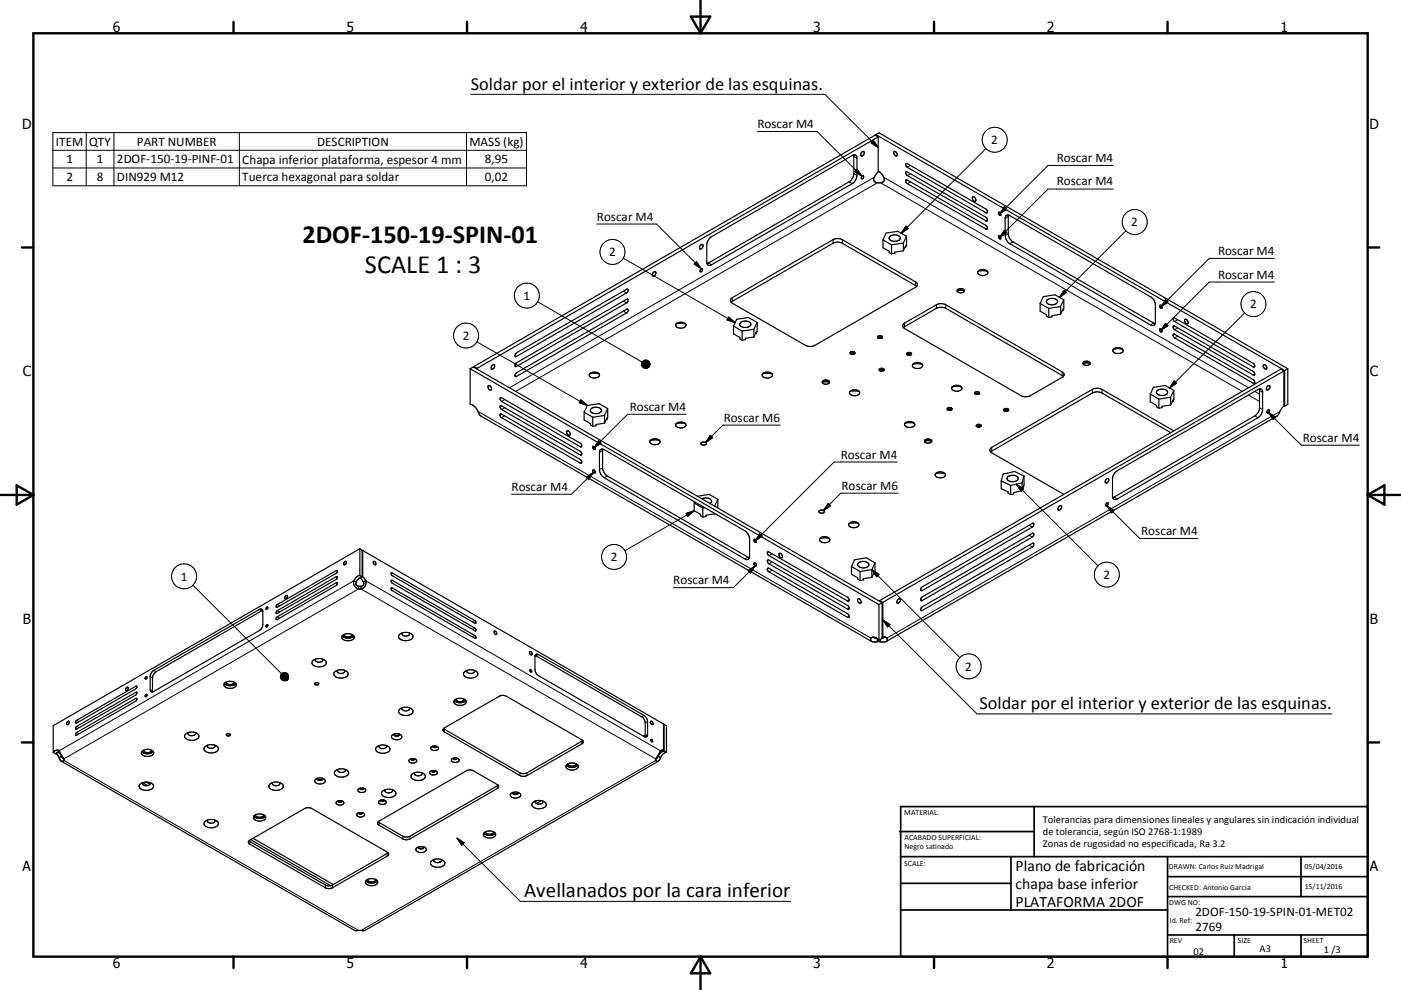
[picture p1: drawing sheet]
<svg xmlns="http://www.w3.org/2000/svg" width="420mm" height="297mm" viewBox="0 0 420 297" stroke-linecap="round" stroke-linejoin="round" font-family="sans-serif">
<defs><g id="words">
<g font-size="7.9">
<text x="90.7" y="72.8">2DOF-150-19-SPIN-01</text>
<text x="109.4" y="81.8">SCALE 1 : 3</text>
</g>
<text font-size="6.3" x="157.1" y="269">Avellanados por la cara inferior</text>
<g font-size="5.5">
<text x="141.1" y="27">Soldar por el interior y exterior de las esquinas.</text>
<text x="293.6" y="212.9">Soldar por el interior y exterior de las esquinas.</text>
</g>
<g font-size="4.7">
<text x="304.5" y="261.2">Plano de fabricación</text>
<text x="304.5" y="266.6">chapa base inferior</text>
<text x="304.5" y="272">PLATAFORMA 2DOF</text>
</g>
<g font-size="4.2">
<text x="33.9" y="9.6">6</text>
<text x="103.9" y="9.6">5</text>
<text x="173.9" y="9.6">4</text>
<text x="243.8" y="9.6">3</text>
<text x="313.9" y="9.6">2</text>
<text x="383.9" y="9.6">1</text>
<text x="6.7" y="38.7">D</text>
<text x="410.5" y="38.7">D</text>
<text x="6.9" y="112.9">C</text>
<text x="410.7" y="112.9">C</text>
<text x="6.9" y="187.1">B</text>
<text x="410.7" y="187.1">B</text>
<text x="6.8" y="261.4">A</text>
<text x="410.7" y="261.4">A</text>
<text x="33.9" y="290.4">6</text>
<text x="103.9" y="290.4">5</text>
<text x="173.9" y="290.4">4</text>
<text x="243.8" y="290.4">3</text>
<text x="313.9" y="290.4">2</text>
<text x="383.9" y="290.4">1</text>
</g>
<g font-size="3.9">
<text x="227.1" y="38.4">Roscar M4</text>
<text x="16.8" y="43.7">ITEM</text>
<text x="26.8" y="43.7">QTY</text>
<text x="41.1" y="43.7">PART NUMBER</text>
<text x="95.1" y="43.7">DESCRIPTION</text>
<text x="140.8" y="43.9">MASS (kg)</text>
<text x="297.2" y="43.2">2</text>
<text x="19.9" y="49">1</text>
<text x="29" y="49">1</text>
<text x="35.1" y="49">2DOF-150-19-PINF-01</text>
<text x="72.6" y="49.1">Chapa inferior plataforma, espesor 4 mm</text>
<text x="145.4" y="49">8,95</text>
<text x="316.8" y="48.6">Roscar M4</text>
<text x="19.9" y="54.4">2</text>
<text x="29" y="54.4">8</text>
<text x="35.1" y="54.4">DIN929 M12</text>
<text x="72.6" y="54.4">Tuerca hexagonal para soldar</text>
<text x="145.4" y="54.4">0,02</text>
<text x="316.8" y="55.6">Roscar M4</text>
<text x="178.9" y="66.2">Roscar M4</text>
<text x="339.2" y="67.9">2</text>
<text x="182.6" y="76.9">2</text>
<text x="365.2" y="76.5">Roscar M4</text>
<text x="365.2" y="83.6">Roscar M4</text>
<text x="157" y="89.9">1</text>
<text x="374.8" y="92.5">2</text>
<text x="138.8" y="101.9">2</text>
<text x="188.8" y="123.3">Roscar M4</text>
<text x="217" y="126.5">Roscar M6</text>
<text x="252.1" y="137.6">Roscar M4</text>
<text x="390.6" y="132.5">Roscar M4</text>
<text x="153.3" y="147.2">Roscar M4</text>
<text x="252.3" y="146.9">Roscar M6</text>
<text x="342.1" y="160.5">Roscar M4</text>
<text x="183.1" y="168.3">2</text>
<text x="330.9" y="173.7">2</text>
<text x="54.2" y="174.2">1</text>
<text x="201.8" y="175.3">Roscar M4</text>
<text x="289.4" y="201.2">2</text>
<text x="358.4" y="274.9">2DOF-150-19-SPIN-01-MET02</text>
<text x="358.4" y="279.4">2769</text>
</g>
<g font-size="3.1">
<text x="312.7" y="246.8">Tolerancias para dimensiones lineales y angulares sin indicación individual</text>
<text x="312.7" y="250.4">de tolerancia, según ISO 2768-1:1989</text>
<text x="312.7" y="254">Zonas de rugosidad no especificada, Ra 3.2</text>
<text x="357.8" y="286.5">02</text>
<text x="377.6" y="285.6">A3</text>
<text x="396.9" y="285.9">1 /3</text>
</g>
<g font-size="2.4">
<text x="271.1" y="244.4">MATERIAL:</text>
<text x="271.2" y="252">ACABADO SUPERFICIAL:</text>
<text x="271.2" y="254.7">Negro satinado</text>
<text x="271.1" y="259.7">SCALE:</text>
<text x="350.4" y="260.8">DRAWN: Carlos Ruiz Madrigal</text>
<text x="391.1" y="260.6">05/04/2016</text>
<text x="350.5" y="267">CHECKED: Antonio Garcia</text>
<text x="391.2" y="266.7">15/11/2016</text>
<text x="350.5" y="271.4">DWG NO:</text>
<text x="350.7" y="276.9">Id. Ref:</text>
<text x="350.7" y="282.8">REV</text>
<text x="371.1" y="282.9">SIZE</text>
<text x="390.8" y="283">SHEET</text>
</g>
</g></defs>
<g fill="none" stroke="#000" stroke-width=".36">
<path d="M255.9 46.5l.1 5.6a3.1 3.1 0 0 1-1.4 2.5l-42.6 24.5M258.4 45.6l.4-.2a.74 .74 0 0 1 .2 .9 .74 .74 0 0 1-.9 .4zM258.4 52.9l.3-.2a.45 .45 0 0 1 .1 .7 .45 .45 0 0 1-.6 .1zM262.6 40.4l122.6 70.8M262.6 40.4l.9-.5 122.6 70.7M262.6 40.4v.3M263.3 41.1l-120.2 69.4M263.3 41.1l-.9-.6-120.3 69.4M263.3 41.1v10.5l-1 1.3a1.24 1.24 0 0 0-.2 1.6 1.24 1.24 0 0 0 1.6 .4 1.19 1.19 0 0 0 1.3-.6 1.19 1.19 0 0 0-.2-1.4l-1.5-1.6M268 45.5a.81 .81 0 0 1 .9 .4 .81 .81 0 0 1-.1 .9 .98 .98 0 0 1-.8-1.3zM271.6 49.2l.4-.1 23.6 13.6a.61 .61 0 0 1 .4 .5 .61 .61 0 0 1-.3 .7l-23.7-13.7-.4-.6zM271.7 54h.3l23.6 13.6a.61 .61 0 0 1 .5 .5 .61 .61 0 0 1-.4 .7l-23.7-13.7a.83 .83 0 0 1-.3-1.1z"/>
<path d="M271.7 51.5l.3 .1 23.6 13.6a.61 .61 0 0 1 .4 .5 .61 .61 0 0 1-.3 .6l-23.7-13.6a.84 .84 0 0 1-.3-1.2zM291.6 59.1a.8 .8 0 0 1 .8 .4 .8 .8 0 0 1-.1 .9 .99 .99 0 0 1-.7-1.3zM209.9 73.7l.5-.4a.63 .63 0 0 1 .4 .6 .63 .63 0 0 1-.4 .7 .4 .4 0 0 1-.6 0 .4 .4 0 0 1-.1-.6zM212.8 71.4l42.7-24.7a.86 .86 0 0 1 1-.1 .86 .86 0 0 1 .4 .9v5.2a3.2 3.2 0 0 1-1.4 2.4l-42.2 24.4a.85 .85 0 0 1-1 .1 .85 .85 0 0 1-.4-1v-5.4l.3-1zM264.7 72v2.3l1.9 1.1v.4l.7 .4M264.7 72l2.6 1.5M266.8 70.9a2.14 2.14 0 0 1 3.1 .5 1.95 1.95 0 0 1-3.4 .1zM267.3 73.5v2.7M270.8 75.2l-2.5 .4v.5l-1 .1M270.8 72.9v2.3M270.8 72.9l-3.5 .6M271.4 73.9l.1 .2"/>
<path d="M271.5 74.1v-.4l-.7 1.5M271.8 70.9v2.7l-.3 .5M271.8 70.9l-1 2M271.8 70.9l-2.6-1.5-3.5 .5-1 2.1M299.4 63.7a.48 .48 0 0 1 .6 .3 .48 .48 0 0 1-.3 .6l-.3-.4zM299.4 70.8a.53 .53 0 0 1 .6 .3 .53 .53 0 0 1-.2 .6 .68 .68 0 0 1-.4-.9zM301.7 64.6l.4-.1 .7 .2 42.2 24.4a3 3 0 0 1 1.4 2.4v5.2a.86 .86 0 0 1-.4 .9 .86 .86 0 0 1-1-.1l-42.2-24.4a3.2 3.2 0 0 1-1.5-2.4v-5.2zM302.4 64.5l-.1 5.6a3.1 3.1 0 0 0 1.4 2.5l42.6 24.5M195.9 81.7l.5-.2a.73 .73 0 0 1 .1 .9 .73 .73 0 0 1-.9 .3v-.5zM202.7 97.2l1.1-.2 1.7 .2M202.8 97.1a1.93 1.93 0 0 1 2.9 .5 1.8 1.8 0 0 1-3.1 0zM210.1 80.8l.2-.2a.46 .46 0 0 1 .2 .6 .46 .46 0 0 1-.6 .2z"/>
<path d="M219.2 89.6l30.5-17.7a3.1 3.1 0 0 1 2.9 0l21.9 12.7a.85 .85 0 0 1 .6 .8 .85 .85 0 0 1-.6 .8l-30.2 17.4a3.2 3.2 0 0 1-2.8 0l-21.9-12.6-.6-.6zM219.9 97.8v2.4l1.9 1.1v.3l.7 .4M219.9 97.8l2.6 1.5M222 96.8a2.12 2.12 0 0 1 3.1 .4 1.94 1.94 0 0 1-3.3 .1zM222.5 99.3v2.7M226 98.8v2.3M226 98.8l-3.5 .5M226.6 99.8l.1 .2M227 96.7v2.8l-.3 .5M227 96.7l-1 2.1M227 96.7l-2.6-1.4-3.5 .5-1 2M270.9 98.3l9.8-5.8a3.2 3.2 0 0 1 2.9 0l35.2 20.4"/>
<path d="M271 97.1l9.7-5.7a2.99 2.99 0 0 1 2.9 0l34.8 20.2a.87 .87 0 0 1 .6 .8 .87 .87 0 0 1-.6 .8l-9.5 5.5a3.1 3.1 0 0 1-2.8 0l-34.9-20.1a.83 .83 0 0 1-.6-.7 .83 .83 0 0 1 .4-.8zM274.8 85.9l-22.2-12.9a2.95 2.95 0 0 0-2.9 0l-30.5 17.7M287 87.4a1.37 1.37 0 0 1 2.1 0M287 87.3l.7-.2 1.4 .2M287 87a1.22 1.22 0 0 1 2.1 .4 1.3 1.3 0 0 1-2.2-.3zM293.2 81.4l1.4-.2 1.5 .2M293.3 81.3a1.93 1.93 0 0 1 2.9 .5 1.77 1.77 0 0 1-3.1 0zM311.8 91v2.4l1.9 1v.4l.7 .4M311.8 91l2.6 1.5M313.9 90a2.13 2.13 0 0 1 3.2 .4 1.94 1.94 0 0 1-3.4 .1zM314.4 92.5v2.7M318 94.3l-2.6 .4v.4l-1 .1"/>
<path d="M318 92v2.3M318 92l-3.6 .5M318.6 93v.2M318.6 93.2v-.4l-.6 1.5M318.9 89.9v2.8l-.3 .5M318.9 89.9l-.9 2.1M318.9 89.9l-2.6-1.5-3.5 .6-1 2M347.8 98.7a.48 .48 0 0 1 .5 .3 .48 .48 0 0 1-.3 .6l-.3-.6zM347.8 91.6a.48 .48 0 0 1 .5 .3 .48 .48 0 0 1-.3 .6l-.3-.4zM351.7 97.9l.5-.1 23.5 13.6a.61 .61 0 0 1 .5 .6 .61 .61 0 0 1-.3 .6l-23.7-13.7-.5-.5zM351.8 95.4h.4l23.5 13.6a.55 .55 0 0 1 .5 .5 .55 .55 0 0 1-.5 .6l-23.5-13.6a.83 .83 0 0 1-.4-1.1zM355.3 95.8a.79 .79 0 0 1 .8 .4 .79 .79 0 0 1-.1 1 .98 .98 0 0 1-.7-1.4z"/>
<path d="M141 110.6l.9-.5 122.6 70.7M141 110.6l122.5 70.8M141 110.6v10.7a4.3 4.3 0 0 1 2.8 3.2l.4 .3M142.1 109.9l1 .6M142.1 109.9v.3M143.1 110.5v.2M146.4 115.7a.79 .79 0 0 1 .8 .4 .79 .79 0 0 1-.1 .9 .95 .95 0 0 1-.7-1.3zM147.5 109.7a.5 .5 0 0 1 .8-.2 .5 .5 0 0 1-.2 .8 .49 .49 0 0 1-.7 .5 .49 .49 0 0 1 0-.9zM150 119.3h.4l23.6 13.6a.54 .54 0 0 1 .5 .6 .54 .54 0 0 1-.5 .5l-23.6-13.6a.84 .84 0 0 1-.4-1.1zM154.6 112.1l33.2-19.3a.45 .45 0 0 1 .6 .3 .45 .45 0 0 1-.3 .6l-33.2 19.2a.45 .45 0 0 1-.6-.3 .45 .45 0 0 1 .3-.5zM154.7 105.9l33.1-19.1a.5 .5 0 0 1 .6 .4 .5 .5 0 0 1-.4 .6l-33.1 19.1a.39 .39 0 0 1-.6-.1 .39 .39 0 0 1 .2-.5zM154.7 108.9l33.1-19.1a.5 .5 0 0 1 .6 .4 .5 .5 0 0 1-.4 .6l-33.1 19.1a.5 .5 0 0 1-.6-.4 .5 .5 0 0 1 .4-.6z"/>
<path d="M176.7 112.2a1.07 1.07 0 0 0 .4 1 1.07 1.07 0 0 0 1.1 .2 1.24 1.24 0 0 0 1.5-1.1l-.1-.1M176.7 112.2a2.14 2.14 0 0 1 2.9 0M176.8 112.2a4.6 4.6 0 0 1 2.8 0M226 101.1l-2.5 .4v.4l-1 .1M226.7 100v-.4l-.7 1.5M228.6 112.2a2.12 2.12 0 0 1 2.9 0M228.6 112.2a4.6 4.6 0 0 1 2.9 0M228.6 112.2a1.06 1.06 0 0 0 .4 1 1.06 1.06 0 0 0 1 .2 1.06 1.06 0 0 0 1.2-.2 1.06 1.06 0 0 0 .3-1M246.5 114.8a1.41 1.41 0 0 1 2.2 0M246.6 114.4a1.31 1.31 0 0 1 2.1 .3 1.22 1.22 0 0 1-1.1 .6 1.22 1.22 0 0 1-1.1-.8zM246.6 114.7l1-.2 1 .2M254.8 117.5a4.6 4.6 0 0 1 2.8 0"/>
<path d="M254.8 117.5a1.88 1.88 0 0 1 3 .3 1.8 1.8 0 0 1-3.1 0zM254.9 106.1l.5 .2 .8-.1M254.9 106.1a.66 .66 0 0 1 .7-.7 .66 .66 0 0 1 .7 .7l-.1 .1M254.9 106.1l.5-.2 .9 .2M255 106.1h1.2M263.2 101.3l.7 .3 .5-.2M263.2 101.3a1.04 1.04 0 0 1 1.3 0M263.2 101.4h1.2M263.7 110.7a.77 .77 0 0 1 .8-.2 .77 .77 0 0 1 .5 .6 .79 .79 0 0 1-.8 .3 .79 .79 0 0 1-.6-.6zM263.8 111l.5-.1 .6 .3zM264.5 101.3a.71 .71 0 0 0-.7-.6 .71 .71 0 0 0-.7 .5l.1 .1M264.5 101.3l-.1 .1"/>
<path d="M271.9 106.4l.5-.2 .8 .2M271.9 105.9a.75 .75 0 0 1 .8-.2 .75 .75 0 0 1 .6 .6 .7 .7 0 0 1-.9 .4 .7 .7 0 0 1-.5-.8zM272 106.4h1.2M273.6 109.3a1.92 1.92 0 0 1 3 .4 1.78 1.78 0 0 1-3.1 0zM273.7 109.3l1-.2 1.8 .2M285.4 116.1a1.31 1.31 0 0 0 2.1 1.2 .83 .83 0 0 0 .8-1.2M285.4 116.1a2.11 2.11 0 0 1 2.9 0M285.4 116.1l1.1-.2 1.8 .2M292.3 118.1a1.04 1.04 0 0 1 1.3 0M292.4 118.2h1.1M293.6 118.1l-.4 .2-.9-.2M293.6 118.1a.71 .71 0 0 0-.6-.6 .71 .71 0 0 0-.8 .5l.1 .1"/>
<path d="M324.7 109.1a1.4 1.4 0 0 1 2.1 0M324.7 109l.7-.1 1.4 .1M324.8 108.6a1.2 1.2 0 0 1 2 .6 1.27 1.27 0 0 1-2.1-.3zM333.8 104.8l1-.2 1.8 .2M333.9 104.7a1.92 1.92 0 0 1 2.8 .5 1.8 1.8 0 0 1-3.1 0zM344.9 118.2v2.4l1.8 1v.5l.7 .4M344.9 118.2l2.5 1.5M346.9 117.2a2.08 2.08 0 0 1 3.2 .5 1.95 1.95 0 0 1-3.4 0zM347.4 119.7v2.8M351 119.2v2.3M351 119.2l-3.6 .5M351.8 100.3h.4l23.5 13.6a.61 .61 0 0 1 .5 .5 .61 .61 0 0 1-.3 .6l-23.7-13.6a.83 .83 0 0 1-.4-1.1z"/>
<path d="M351.9 117.2v2.7l-.2 .5M351.9 117.2l-.9 2M351.9 117.2l-2.6-1.6-3.5 .6-.9 2M377.6 116.7v5.6a3.1 3.1 0 0 1-1.4 2.5l-42.6 24.5M378.8 109.5a.73 .73 0 0 1 .9 .4 .73 .73 0 0 1-.3 .9l-.1-.1a.97 .97 0 0 1-.5-1.2zM380 115.9a.48 .48 0 0 1 .8 0 .48 .48 0 0 1-.2 .7l-.3 .3a.45 .45 0 0 1-.7-.1 .45 .45 0 0 1 .2-.6zM384.9 111.3v10.5l-.7 .7-1 2-.4 .3M384.9 111.3l-.9-.6-120.2 69.5M384.9 111.3l-120.2 69.4M385.2 111.2v10.7M386.1 110.6v10.7l-.9 .6M386.1 110.6l-.9 .6"/>
<path d="M144.2 124.8l117.2 67.7M149.9 124.3l.5-.1 23.6 13.6a.61 .61 0 0 1 .4 .6 .61 .61 0 0 1-.3 .6l-23.7-13.7-.5-.6zM150 121.7l.4 .1 23.6 13.6a.61 .61 0 0 1 .4 .5 .61 .61 0 0 1-.3 .6l-23.7-13.6a.83 .83 0 0 1-.4-1.2zM170 129.3a.73 .73 0 0 1 .8 .4 .73 .73 0 0 1-.2 .9 1.03 1.03 0 0 1-.6-1.3zM175.1 123.7v2.3l1.9 1.1v.4l.7 .4M175.1 123.7l2.6 1.5M177.2 122.7a2.15 2.15 0 0 1 3.2 .4 1.94 1.94 0 0 1-3.4 .1zM177.7 134a.5 .5 0 0 1 .6 .2 .5 .5 0 0 1-.1 .7l-.4-.3zM177.7 125.2v2.7M180 134.9l.7-.2 .4 .2 42.2 24.4a3.2 3.2 0 0 1 1.4 2.1v5.8a.83 .83 0 0 1-.5 .7 .83 .83 0 0 1-.9-.2l-42.2-24.4a3 3 0 0 1-1.4-2.4v-5.2zM180.7 134.8v5.6a3.1 3.1 0 0 0 1.4 2.4l42.6 24.5M181.2 127l-2.5 .4v.3l-1 .2"/>
<path d="M181.2 124.6v2.4M181.2 124.6l-3.5 .6M181.9 125.7v.2M181.9 125.9v-.4l-.7 1.5M182.2 122.6v2.7l-.3 .6M182.2 122.6l-1 2M182.2 122.6l-2.6-1.5-3.5 .5-1 2.1M194.9 132.2a1.88 1.88 0 0 1 3 .3 1.79 1.79 0 0 1-3.1 0zM194.9 132.2l1.1-.2 1.8 .2M202.7 127.1l1.1-.2 1.7 .2M202.8 127a1.95 1.95 0 0 1 2.9 .5 1.77 1.77 0 0 1-3.1 0zM210.3 132.8a.78 .78 0 0 1 .8-.3 .78 .78 0 0 1 .6 .8 .91 .91 0 0 1-1.5-.4z"/>
<path d="M271.3 127a2.09 2.09 0 0 1 2.8 0M271.3 127a4.5 4.5 0 0 1 2.8 0M271.3 127a1.05 1.05 0 0 0 .3 1.1 1.05 1.05 0 0 0 1.1 .1 1.05 1.05 0 0 0 1.1-.1 1.05 1.05 0 0 0 .3-1.1M277.2 132.5a1.38 1.38 0 0 1 2.1 0M277.2 132.4l.7-.2 1.4 .2M277.3 132a1.2 1.2 0 0 1 2 .5 1.3 1.3 0 0 1-2.1-.3zM284.1 122.5a.73 .73 0 0 1 .8-.3 .73 .73 0 0 1 .5 .7 .69 .69 0 0 1-.8 .3 .69 .69 0 0 1-.5-.7zM284.2 122.8l.5-.1 .6 .2zM292.8 127.9l.4-.2 .9 .2M292.8 127.5a.76 .76 0 0 1 .8-.2 .76 .76 0 0 1 .5 .6 .8 .8 0 0 1-1.4-.3zM292.8 128h1.2M301 123.2a1.08 1.08 0 0 1 1.3 0"/>
<path d="M301.1 123.2h1.2M302.4 123.1a1.07 1.07 0 0 1-1.4 .1M302.4 123.1a.68 .68 0 0 0-.7-.6 .68 .68 0 0 0-.7 .7M351 121.5l-2.6 .4v.4l-1 .2M351 129.8l-20.6-11.9a2.96 2.96 0 0 0-2.9 0l-30.5 17.7M351.6 120.2l.1 .2M351.7 120.4v-.4l-.7 1.5M351.9 129.3l-21.5-12.5a3.2 3.2 0 0 0-2.9 0l-30.1 17.4a.87 .87 0 0 0-.6 .8 .87 .87 0 0 0 .6 .9l21.5 12.4M380 123.1l.3-.2a.45 .45 0 0 1 .2 .7 .45 .45 0 0 1-.7 .1zM382.8 124.8l-117.1 67.7M384.9 121.6l.3 .3M177.8 141a.48 .48 0 0 1 .6 .3 .48 .48 0 0 1-.3 .6l-.3-.4z"/>
<path d="M208.1 150.9v2.3l1.9 1.1v.4l.7 .4M208.1 150.9l2.6 1.5M208.3 150.6l-.2 .3M209.1 148.9l3.5-.6 2.6 1.5M210.5 149.7a2.01 2.01 0 0 1 2.9 .7l-.6 .6M210.7 152.4v2.7M211.3 152.3l-.6 .1M214.2 154.2l-2.5 .4v.4l-1 .1M214.2 154v.2M214.3 154.1l-.1 .1M215.2 149.8v2.6M215.2 149.8l-1 2"/>
<path d="M245.6 153.2a.78 .78 0 0 1 .9-.3 .78 .78 0 0 1 .5 .8 .88 .88 0 0 1-1.5-.3zM254.6 157.1a4.6 4.6 0 0 1 2.8 0M254.6 157.1a.92 .92 0 0 0 .1 .9 .92 .92 0 0 0 1 .3 1.2 1.2 0 0 0 1.7-1.2M254.6 157.1a2.11 2.11 0 0 1 2.8 0M280.5 142.1a1.08 1.08 0 0 0 1.4 1.3 1.05 1.05 0 0 0 1.1-.2 1.05 1.05 0 0 0 .3-1.1M280.5 142.1a2.13 2.13 0 0 1 2.8 0M280.5 142.1l1-.2 1.8 .2M300.2 144.3v2.3l2 1v.4l.8 .4M300.2 144.3l2.8 1.3M302.2 143a2.02 2.02 0 0 1 3.1 .6 1.95 1.95 0 0 1-3.4-.1zM303 145.6v2.8M306.4 147.2l-2.5 .6v.4l-.9 .2"/>
<path d="M306.4 144.9v2.3M306.4 144.9l-3.4 .7M306.8 146l.1 .1M306.9 146.1v-.4l-.5 1.5M307 142.8l-.1 3.3M307 142.8l-.6 2.1M307 142.8l-2.8-1.3-3.4 .7-.6 2.1M317.6 151.9a.47 .47 0 0 1 .7 0 .47 .47 0 0 1-.2 .7 .49 .49 0 0 1-.7 .5 .49 .49 0 0 1-.1-.8zM331.7 143.7l.4-.2a.73 .73 0 0 1 .2 1 .73 .73 0 0 1-.9 .3zM331.7 151l.3-.2a.45 .45 0 0 1 .2 .7 .45 .45 0 0 1-.7 .1zM334.5 141.6l42.6-24.7a.85 .85 0 0 1 1.4 .5v5.8a3.2 3.2 0 0 1-1.4 2.1l-42.1 24.4a.88 .88 0 0 1-1.1 .1 .88 .88 0 0 1-.4-1l.1-5.4 .3-.9zM85.5 178.9a.39 .39 0 0 1 .7-.2 .39 .39 0 0 1-.2 .7l-.3 .2-.3-.1z"/>
<path d="M103.3 168.5a.34 .34 0 0 1 .5 0 .34 .34 0 0 1 0 .5l-.3 .4h-.4v-.4zM106.1 174.2l.7 .5M106.1 174.2a1.9 1.9 0 0 0 1.4 2.5M106.8 174.7a.78 .78 0 0 0 0 .8 .78 .78 0 0 0 .7 .4M107.5 176.7h.7M107.5 175.9h.7M107.5 175.9v.8M107.9 164.6l-92 53.1v8M107.9 164.6l.7 .5v8M107.9 172.7a2.36 2.36 0 0 0-1.8 1.5M107.9 172.7l.7 .4M107.9 164.6v8.1"/>
<path d="M108.1 173.4l.9 1.3M108.1 173.2v.2M108.2 175.9v.8M108.6 173.1a2.45 2.45 0 0 0-1.8 1.6M108.7 165.2l90.2 52v7.9M108.7 165.2v7.8M108.7 173l1 1.2M108.7 165.2l-.1 .1M108.7 173l-.6 .4M109 174.7a.79 .79 0 0 1 0 .8 .79 .79 0 0 1-.8 .4M109.7 174.2l-.7 .5M109.7 174.2a1.93 1.93 0 0 1-1.5 2.5"/>
<path d="M112 168.5l.1-.1a.65 .65 0 0 1 .4 1 .71 .71 0 0 1-.5-.9zM117.3 176.4h.3l24.8 14.3a.41 .41 0 0 1 .3 .4 .41 .41 0 0 1-.3 .4l-24.8-14.3zM117.3 171.9h.3l24.8 14.3a.41 .41 0 0 1 .3 .4 .41 .41 0 0 1-.3 .4l-24.8-14.3zM117.3 174.1h.3l24.8 14.3a.41 .41 0 0 1 .3 .4 .41 .41 0 0 1-.3 .4l-24.8-14.3zM226.1 168.9a.52 .52 0 0 1 .6 .3 .52 .52 0 0 1-.2 .6l-.4-.4zM226.1 161.8a.48 .48 0 0 1 .6 .3 .48 .48 0 0 1-.3 .6l-.4-.5zM230.1 170.6l.4-.1 23.6 13.6a.61 .61 0 0 1 .5 .5 .61 .61 0 0 1-.4 .7l-23.7-13.7-.4-.6zM230.1 165.7l.4-.1 23.6 13.6a.61 .61 0 0 1 .5 .5 .61 .61 0 0 1-.4 .6l-23.7-13.6-.4-.6zM230.2 168l.3 .1 23.6 13.5a.63 .63 0 0 1 .5 .6 .63 .63 0 0 1-.4 .6l-23.7-13.7a.83 .83 0 0 1-.3-1.1zM233.6 166.1a.79 .79 0 0 1 .9 .4 .79 .79 0 0 1-.2 .9 .95 .95 0 0 1-.7-1.3zM245.8 161.6a1.08 1.08 0 0 0 1.5 1.2 1.07 1.07 0 0 0 1.4-1.2M245.8 161.6a2.13 2.13 0 0 1 2.9 0"/>
<path d="M245.8 161.6a4.5 4.5 0 0 1 2.9 0M255.3 170v2.3l1.9 1.1v.4l.7 .4M255.3 170l2.6 1.5M257.2 179.7a.79 .79 0 0 1 .8 .4 .79 .79 0 0 1-.1 .9 .92 .92 0 0 1-.7-1.3zM257.3 168.9a2.1 2.1 0 0 1 3.2 .5 1.96 1.96 0 0 1-3.4 0zM257.9 171.5v2.7M261.4 173.2l-2.6 .4v.4l-.9 .2M261.4 170.9v2.3M261.4 170.9l-3.5 .6M262 171.9l.1 .2M262.1 172.1v-.4l-.7 1.5M262.3 168.9v2.7l-.2 .5"/>
<path d="M262.3 168.9l-.9 2M262.3 168.9l-2.5-1.5-3.6 .5-.9 2.1M269.2 179.8l.5-.2a.74 .74 0 0 1 .1 .9 .74 .74 0 0 1-.9 .3v-.5zM276.4 176.2l33.1-19.2a.5 .5 0 0 1 .6 .5 .5 .5 0 0 1-.5 .5l-33.1 19.2a.5 .5 0 0 1-.6-.5 .5 .5 0 0 1 .5-.5zM276.4 179.2l33.1-19.2a.5 .5 0 0 1 .5 .5 .5 .5 0 0 1-.4 .5l-33.2 19.2a.54 .54 0 0 1-.4-.5 .54 .54 0 0 1 .4-.5zM78.7 183.1l-31.9 18.4a2.46 2.46 0 0 0-1.1 1.9l.1 4.2M80 182.1h.1a.32 .32 0 0 1 .1 .5 .32 .32 0 0 1-.5 0zM80 187.5l.1-.1a.33 .33 0 0 1 .1 .5 .33 .33 0 0 1-.5 0zM83 183.3l17.8-10.3a.41 .41 0 0 1 .4 .4 .41 .41 0 0 1-.4 .4l-17.8 10.3-.2-.2zM83.1 181.4l17.8-10.3a.47 .47 0 0 1 .3 .5 .47 .47 0 0 1-.4 .4l-17.8 10.2a.47 .47 0 0 1-.2-.4 .47 .47 0 0 1 .3-.4zM83.1 185l17.8-10.2a.47 .47 0 0 1 .3 .5 .47 .47 0 0 1-.4 .3l-17.8 10.3a.47 .47 0 0 1-.2-.5 .47 .47 0 0 1 .3-.4zM93.7 198.3a2.87 2.87 0 0 1 4.1 .3 1.65 1.65 0 0 1-2.2 1.5 1.57 1.57 0 0 1-2-1.6z"/>
<path d="M94.6 197.7a1.06 1.06 0 0 0 .6 1 1.06 1.06 0 0 0 1.2-.2l.4-.3-.1-.5M102.6 190.8a2.54 2.54 0 0 0 3.5 0M102.7 190.6a2.41 2.41 0 0 1 3.5 .4 1.97 1.97 0 0 1-3 1 .83 .83 0 0 1-.5-1.4zM103.1 190.4a1.46 1.46 0 0 0 2.5 0M119.7 190.4a2.7 2.7 0 0 1 4.1 .5 2.53 2.53 0 0 1-3.8 .9l-.5-.8zM120.6 189.9a.69 .69 0 0 0 .8 .9 .96 .96 0 0 0 1.4-.8l-.1-.1M148.2 189.4a.54 .54 0 0 1 .6 .3 .54 .54 0 0 1-.1 .7l-.5-.5zM158.8 195.5a.54 .54 0 0 1 .6 .3 .54 .54 0 0 1-.1 .7 .73 .73 0 0 1-.5-1zM160.4 196.7l32 18.3a2.36 2.36 0 0 1 1 1.9v4.2M160.6 196.4h.8l31.7 18.2a2.37 2.37 0 0 1 1.1 1.9v3.9a.65 .65 0 0 1-.4 .6 .65 .65 0 0 1-.7 0l-31.9-18.4-.8-1.5v-4.3zM261.1 191.4a1.67 1.67 0 0 1 2.4 .7M261.1 191.4l-.1 .6 .4 .5"/>
<path d="M261.4 192.5h1.6M261.6 191.2l-.5 .2M261.9 191.1l.9 .3M263 192.5h1M263 191.6v.9M263.5 181.4v10.7M263.8 180.2l.9 .5M263.8 180.2v.2M264 191.8v.7M264.5 180.8v10.7l-1 .6M264.5 180.8l-1 .6M264.5 191.1l.2 .1"/>
<path d="M264.7 180.7v10.5M265.1 191.1l-.6 .3M265.2 191.1l.2 .1M265.2 191.1l-.5 .1M265.4 191.2l.5 .2M265.7 192.5h-1.7M265.9 191.4a.68 .68 0 0 1-.2 1.1M276.4 182.2l33.2-19.3a.61 .61 0 0 1 .4 .7 .61 .61 0 0 1-.5 .5l-33 19.1a.5 .5 0 0 1-.6-.5 .5 .5 0 0 1 .5-.5zM20.1 216.6l.3-.2a.47 .47 0 0 1 .4 .5 .47 .47 0 0 1-.4 .5l-.4-.1zM22.9 219.8l17.9-10.3a.47 .47 0 0 1 .3 .5 .47 .47 0 0 1-.4 .4l-17.9 10.2-.1-.3zM22.9 216.2l17.9-10.4a.47 .47 0 0 1 .2 .5 .47 .47 0 0 1-.3 .4l-17.8 10.2-.2-.2zM22.9 218l17.9-10.3a.47 .47 0 0 1 .2 .4 .47 .47 0 0 1-.3 .4l-17.8 10.3a.42 .42 0 0 1-.3-.4 .42 .42 0 0 1 .3-.4z"/>
<path d="M37.8 206.4a.38 .38 0 0 1 .6-.1 .38 .38 0 0 1-.1 .6l-.6 .2zM43.7 208.4l.1-.1a.33 .33 0 0 1 .2 .5 .33 .33 0 0 1-.5 .1zM43.7 203.1l.1-.1a.33 .33 0 0 1 .2 .5 .33 .33 0 0 1-.5 .1zM45.7 201.5l32-18.6a.65 .65 0 0 1 .8-.1 .65 .65 0 0 1 .3 .7v3.8a2.28 2.28 0 0 1-1.1 1.9l-31.6 18.2a.65 .65 0 0 1-.8 .1 .65 .65 0 0 1-.3-.7v-4.1zM56.4 219.8a1.11 1.11 0 0 0 .8 1 1.11 1.11 0 0 0 1.2-.3l.2-.3v-.4M67.3 205.1a2.62 2.62 0 0 0 3.4 0M67.4 204.9a2.41 2.41 0 0 1 3.4 .4 1.97 1.97 0 0 1-3 1 .82 .82 0 0 1-.4-1.4zM67.7 204.7a1.46 1.46 0 0 0 2.5 0M94.4 205a.54 .54 0 0 1 .7-.3 .54 .54 0 0 1 .3 .7 .6 .6 0 0 1-.6 .1 .6 .6 0 0 1-.4-.5zM100.3 201.7a2.7 2.7 0 0 1 4.1 .4 2.53 2.53 0 0 1-3.8 .9l-.5-.8zM101.2 201.1a.7 .7 0 0 0 .8 .9 .9 .9 0 0 0 .9 0 .9 .9 0 0 0 .4-.9M119.7 212.9a2.7 2.7 0 0 1 4.1 .5 2.33 2.33 0 0 1-3.2 1.1 1.04 1.04 0 0 1-.9-1.6z"/>
<path d="M120.6 212.3a.69 .69 0 0 0 .8 1 .96 .96 0 0 0 1.4-.8l-.1-.2M133 218.6l22.9 13.2 .7 .3 1.4-.3 16.7-9.6M133.1 218.5l16.6-9.6a2.31 2.31 0 0 1 2.1 0l22.6 13.1a.65 .65 0 0 1 .5 .6 .65 .65 0 0 1-.5 .6l-16.4 9.5a2.38 2.38 0 0 1-2.1 0l-22.7-13.1-.4-.4zM136.2 210.2a2.62 2.62 0 0 0 3.4 0M136.3 210a2.18 2.18 0 0 1 3.5 .6 2.16 2.16 0 0 1-3.7 0zM136.7 209.8a1.47 1.47 0 0 0 2.5 0M139.4 201.5a2.69 2.69 0 0 1 3.9 .6 2.3 2.3 0 0 1-3.3 1.2 1 1 0 0 1-1-.7 1 1 0 0 1 .4-1.1zM140 201.1a.69 .69 0 0 0 .2 .7 .69 .69 0 0 0 .7 .2 .9 .9 0 0 0 .9 0 .9 .9 0 0 0 .4-.9M158.9 201a.36 .36 0 0 1 .4 .2 .36 .36 0 0 1-.1 .4zM195.1 216.4a.56 .56 0 0 1 .6 .3 .56 .56 0 0 1-.2 .7l-.5-.6zM199.1 217.3v8M199.1 217.3l.7 .4v8"/>
<path d="M199.1 217.3l-.2 .1M15.9 225.7a1.1 1.1 0 0 1 1.2-.7 1.1 1.1 0 0 1 1 1l.9 1.5M16.8 226.1l.9 1.2M16.8 226v.1M17.5 225.5v.2M17.5 225.7l.9 1.2M17.5 225.7l-.7 .4M17.7 227.3l.7 1.1M17.8 225.4l-1.2 .7-.7-.4M18.4 228.4l87.9 50.7M18.4 226.9l-.7 .4M18.4 226.9l.6 .6"/>
<path d="M19 227.5h.1M19 227.5l.1 .2M19.1 228.1l-.3 .3h-.4M19.1 227.7v.4M42.1 235.2a2.69 2.69 0 0 1 3.9 .6 2.28 2.28 0 0 1-3.2 1.1 1 1 0 0 1-1-.6 1 1 0 0 1 .3-1.1zM42.5 225.5a2.51 2.51 0 0 0 3.4 0M42.8 234.8l1.5 .9M42.8 234.8a.7 .7 0 0 0 .8 .9 .96 .96 0 0 0 1.4-.8l-.1-.1M42.8 225.2a2.18 2.18 0 0 1 3.3 .7 2.2 2.2 0 0 1-3.7 0zM43 225.1a1.52 1.52 0 0 0 2.5 0M43.8 234.6l1.2 .7M55.6 220.3a2.67 2.67 0 0 1 4 .5 2.3 2.3 0 0 1-3.2 1.2 1.06 1.06 0 0 1-.8-1.7z"/>
<path d="M61.4 224.1a2.69 2.69 0 0 1 4.1 .5 2.53 2.53 0 0 1-3.8 .9l-.5-.6zM62.3 223.6a.69 .69 0 0 0 .1 .7 .69 .69 0 0 0 .7 .2 .9 .9 0 0 0 .9-.1 .9 .9 0 0 0 .4-.8M67.9 220.3a.6 .6 0 0 1 .7-.2 .6 .6 0 0 1 .4 .5 .61 .61 0 0 1-.7 .3 .61 .61 0 0 1-.4-.6zM81 235.2a2.88 2.88 0 0 1 3.9 .4 1.85 1.85 0 0 1-2.6 1.5 1.28 1.28 0 0 1-1.3-.4 1.28 1.28 0 0 1-.2-1.4zM81.7 234.8a.72 .72 0 0 0 .8 .9 .97 .97 0 0 0 1.4-.8l-.1-.1M94.6 233.8a1.98 1.98 0 0 1 2.9 .5 1.82 1.82 0 0 1-3.1 0zM95.1 233.6a1.06 1.06 0 0 0 1.7 0M95.2 233.5a.77 .77 0 0 0 .7 .7 .77 .77 0 0 0 .8-.7M100.4 231.4a2.69 2.69 0 0 1 4.2 .4 2.51 2.51 0 0 1-4.1 .7l-.3-.6zM101.3 230.8a1.11 1.11 0 0 0 .8 1 1.11 1.11 0 0 0 1.2-.3l.3-.4-.1-.3M107.5 236.7a1.37 1.37 0 0 1 2.1 .5 1.35 1.35 0 0 1-2.3-.2zM107.9 236.5a.54 .54 0 0 0 .6 .4 .54 .54 0 0 0 .5-.4"/>
<path d="M108 236.5h.9M112.8 224.2a2.67 2.67 0 0 1 4.1 .5 2.29 2.29 0 0 1-3.3 1.1 1.04 1.04 0 0 1-.8-1.6zM113.7 223.7a.69 .69 0 0 0 .1 .7 .69 .69 0 0 0 .7 .2 .9 .9 0 0 0 1-.1 .9 .9 0 0 0 .3-.8M114.8 237.3a2.69 2.69 0 0 1 3.9 .7 2.51 2.51 0 0 1-4 .7l-.3-.8zM115.5 236.9a.87 .87 0 0 0 .3 .9 .87 .87 0 0 0 1 .1 .69 .69 0 0 0 .7-.3 .69 .69 0 0 0 .1-.7M117.5 220.7a1.93 1.93 0 0 1 3 .3 1.79 1.79 0 0 1-3.1 0zM118.1 220.3a1.03 1.03 0 0 0 1.6 0M118.2 220.2a.77 .77 0 0 0 .7 .7 .77 .77 0 0 0 .8-.7M122.8 227.9a1.36 1.36 0 0 1 2.1 .4 1.33 1.33 0 0 1-2.3-.1zM123.2 227.6v.1a.61 .61 0 0 0 .6 .4 .61 .61 0 0 0 .5-.4v-.1M123.3 227.6h.9M123.4 232.4a2.68 2.68 0 0 1 4.1 .5 2.55 2.55 0 0 1-4.2 .3z"/>
<path d="M124.3 231.8a.88 .88 0 0 0 .4 .9 .88 .88 0 0 0 .9 0 .68 .68 0 0 0 .7-.2 .68 .68 0 0 0 .1-.7M128.9 231.5a1.39 1.39 0 0 1 2.2 .4 1.36 1.36 0 0 1-2.3-.1zM129.3 224.1a1.35 1.35 0 0 1 2.2 .4 1.31 1.31 0 0 1-2.4-.1zM129.4 231.2a.55 .55 0 0 0 .6 .5 .55 .55 0 0 0 .5-.5M129.5 231.2h.9M129.8 223.9a.53 .53 0 0 0 .5 .4 .53 .53 0 0 0 .5-.4M129.9 223.9h.8M135.4 227.8a1.42 1.42 0 0 1 2.3 .3 1.33 1.33 0 0 1-2.4-.1zM136 227.4l-.1 .1a.62 .62 0 0 0 .6 .4 .62 .62 0 0 0 .5-.4v-.1M136 227.4h.9M149.3 235.6l-26.4 15.3a2.31 2.31 0 0 1-2.1 0l-7.4-4.4M153.2 238a1.9 1.9 0 0 1 2.9 .5 1.81 1.81 0 0 1-3.1 0z"/>
<path d="M153.7 237.8a1.02 1.02 0 0 0 1.7 0M153.7 237.9a.88 .88 0 0 0 .8 .5 .88 .88 0 0 0 .9-.5M153.8 237.7l-.1 .2M155.3 237.7l.1 .2M169.8 229.5a2.51 2.51 0 0 0 3.4 0M169.9 229.4a2.41 2.41 0 0 1 3.5 .4 2.14 2.14 0 0 1-3.5 .7l-.2-.5zM170.2 229.2a1.49 1.49 0 0 0 2.6 0M193.4 220.6l-.5 .3M195.1 221.9a.32 .32 0 0 1 .5 .1 .32 .32 0 0 1-.3 .5zM196.6 228v.1M196.6 227.7v.1M196.6 227.7v.4"/>
<path d="M196.6 228.1l.3 .3h.5M196.7 227.5h.1M196.8 227.5l-.2 .2M196.8 227.5h.1M197.3 226.9l.7 .4M197.3 226.9l-.5 .6M197.4 228.4l-87.9 50.7M198 227.3l-.6 1.1M198.9 225.1l-.7 .4-.3-.1M198.9 225.1a1.26 1.26 0 0 0-1.4 1.2l-.7 1.2M199.1 225.3l.7 .4M199.1 225.3a2.35 2.35 0 0 0-1.8 1.6"/>
<path d="M199.8 225.7a2.23 2.23 0 0 0-1.8 1.6M61.4 246.6a2.7 2.7 0 0 1 4.1 .5 2.51 2.51 0 0 1-3.6 1 .94 .94 0 0 1-.5-1.5zM62.3 246a.69 .69 0 0 0 .1 .7 .69 .69 0 0 0 .7 .2 .9 .9 0 0 0 .9 0 .9 .9 0 0 0 .4-.9M74.6 252.3l23.1 13.3 .6 .2 1.1-.2 17-9.8M74.7 252.2l16.6-9.6a2.32 2.32 0 0 1 2.2 0l22.6 13a.63 .63 0 0 1 .4 .6 .63 .63 0 0 1-.4 .7l-16.4 9.5a2.32 2.32 0 0 1-2.2 0l-22.6-13.1-.4-.6zM75.2 251.9l23.9 13.8M75.9 251.5l24 13.9M76.1 244.9a2.54 2.54 0 0 0 3.4 0M76.2 244.7a2.41 2.41 0 0 1 3.5 .4 1.98 1.98 0 0 1-3 1 .82 .82 0 0 1-.5-1.4zM76.6 244.5a1.47 1.47 0 0 0 2.5 0M100.9 240.5a1.35 1.35 0 0 1 2.2 .4 1.34 1.34 0 0 1-2.4-.1zM101.4 240.3a.55 .55 0 0 0 .5 .4 .55 .55 0 0 0 .5-.4"/>
<path d="M101.5 240.2h.9M107.1 244.1a1.37 1.37 0 0 1 2.2 .4 1.33 1.33 0 0 1-2.4-.1zM107.6 243.8v.1a.61 .61 0 0 0 .5 .4 .61 .61 0 0 0 .6-.4l-.1-.1M107.7 243.8l.4 .2 .5-.2M113.4 246.5l26.9-15.5 1.4 .1 7.4 4.3a.64 .64 0 0 1 .4 .6 .64 .64 0 0 1-.4 .6l-26.2 15.1a2.31 2.31 0 0 1-2.1 0l-7.2-4.1-.4-.5zM113.6 240.3a1.39 1.39 0 0 1 2.2 .4 1.33 1.33 0 0 1-2.3-.1zM114.1 240.1v.1a.6 .6 0 0 0 .6 .3 .6 .6 0 0 0 .5-.4M114.2 240h.9M125 254.4a1.85 1.85 0 0 1 2.8 .5 1.85 1.85 0 0 1-3.1 .1zM125.5 254.1a1.03 1.03 0 0 0 1.6 0M125.5 254.1l-.1 .1M127 254.1a.82 .82 0 0 1-.7 .6 .82 .82 0 0 1-.9-.5"/>
<path d="M129.3 258.4a2.67 2.67 0 0 1 4.1 .5 2.28 2.28 0 0 1-3.3 1.1 1.04 1.04 0 0 1-.8-1.6zM130.1 257.8a1.07 1.07 0 0 0 .7 1 1.07 1.07 0 0 0 1.1-.1l.4-.4v-.5M132.2 258.5l-.7 .3M145 250a2.62 2.62 0 0 0 3.5 0M145.2 249.8a2.41 2.41 0 0 1 3.4 .4 2.01 2.01 0 0 1-3.2 .9l-.5-.5zM145.5 249.6a1.47 1.47 0 0 0 2.5 0M159.7 240.9a2.88 2.88 0 0 1 4 .2 1.85 1.85 0 0 1-2.5 1.5 1.29 1.29 0 0 1-1.3-.4 1.29 1.29 0 0 1-.2-1.3zM160.6 240.3a.69 .69 0 0 0 .8 .9 .96 .96 0 0 0 1.4-.8l-.1-.1M160.8 240.2l-.3 .2M162.3 240.2l-1.5 .9M106.3 279.1h3.2M109.7 264.2a2.5 2.5 0 0 0 3.4 0"/>
<path d="M109.8 264.1a2.38 2.38 0 0 1 3.4 .5 2.09 2.09 0 0 1-3.2 .8l-.4-.5zM110.1 263.9a1.49 1.49 0 0 0 2.6 0"/>
</g>
<g fill="none" stroke="#000" stroke-width=".3">
<path d="M15.8 39.8h142.1v15.9h-142.1zM25.9 39.8v15.9M34.2 39.8v15.9M71.8 39.8v15.9M139.9 39.8v15.9M141.1 28.3h106.2l16 15.9M227.1 39.4h17.9l13.4 13.5M15.8 45.1h142.1M15.8 50.4h142.1M254.6 54.6l.9 .5M256 46.9l.9 .6M256 52.1l.9 .6"/>
<path d="M257 50.8l1.4 2.1-2.1-1.4zM261.2 42.9l.7-.8 1.4 2.1zM262.1 53.2l-109.4 63.1M263 54.8l-108.4 62.6M264 54.8l108.4 62.6M264.9 53.2l109.4 63.1M272.9 54.6l-.9 .5M272.9 52.1l-.9 .6M272.9 49.7l-.9 .5M295.6 44.6l-25.4 25.4M333.8 56.7h-19.6l-14.5 14.5M333.8 49.6h-19.6l-14.5 14.5"/>
<path d="M178.9 67.2h17.9l13.5 13.5M186.9 77.5l33.5 19.3M208.1 79.2l.7-.7 1.5 2.2zM212.4 78.9l.9 .6M249.7 71.9v1.1M252.6 71.9v1.1M271.6 67.8l.7 .8-2.1 1.4zM296.1 68.4l-.5 .3M296.1 66l-.5 .2M296.1 63.5l-.5 .3M301.1 69.1l.7 .7-2.1 1.4zM301.1 62l.7 .7-2.1 1.4z"/>
<path d="M302.3 70.1l-1 .6M302.3 64.9l-1 .6M303.7 72.6l-.9 .5M337.6 69.2l-20 20M382.1 77.5h-19.6l-14.5 14.6M161.2 90.6l31.3 18M186.9 93.4l.9 .5M186.9 90.3l.9 .6M186.9 87.4l.9 .5M218.5 95.1l1.9 1.7-2.4-.8zM219.6 89.3v1.1M271.2 96.9v1.1"/>
<path d="M274.5 84.6v1.1M280.7 91.4v1.1M283.6 91.4v1.1M319 87.1l.7 .7-2.1 1.4zM345.9 96.9l-.9 .6M349.4 97l.7 .7-2.1 1.4zM349.4 89.9l.7 .7-2.1 1.5zM353.1 95.9l-.9 .6M353.1 98.4l-.9 .5M373.2 93.9l-22.6 22.5M382.1 84.6h-19.6l-14.5 14.5M143 102.5l33.1 19.1"/>
<path d="M151.3 119.9l-.9 .5M154.4 112.7l.5 .2M154.4 109.7l.5 .2M154.4 106.7l.5 .2M174.2 120l1.9 1.6-2.4-.8zM318.4 111.6v1.1M327.5 116.8v1.1M330.4 116.8v1.1M352 114.3l.7 .7-2.1 1.4zM353.1 100.8l-.9 .6M374.3 118.5l3.3 1.9M376.2 109.8l-.5 .3"/>
<path d="M376.2 112.2l-.5 .3M376.2 114.7l-.5 .3M376.2 117.4l1.4 .8M377.6 117.2l.9 .5M143.3 123.4l117.8 68M151.3 124.8l-.9 .5M151.3 122.3l-.9 .6M174.4 138.7l-.4 .2M174.4 136.2l-.4 .3M174.4 133.8l-.4 .2M179.5 132.2l.7 .7-2.1 1.5zM180.7 135.2l-1 .5"/>
<path d="M205.7 124.3h-17.5l-10.1 10.1M212.9 130.6l.8 .7-2.2 1.4zM233.9 127.5h-17.2l-5.2 5.2M269 138.6h-18.9l-23.7 23.7M297.4 134.2v1.1M376.2 124.8l.9 .5M377.6 122.3l.9 .6M380.3 123.8l9.8 9.8h17.5M380.3 123.8l2.2 1.4-.8 .7zM383.7 123.4l-117.8 68M175.8 143.2l2.1-1.5-1.4 2.1zM177.9 141.7l-6.5 6.6h-18"/>
<path d="M180.7 140.4l-1 .5M182.1 142.8l-1 .5M205.7 154l2.4-.8-1.9 1.7zM208.1 153.2l-20.7 12M248.3 151l.7 .7-2.1 1.4zM269.3 148h-17.2l-5.2 5.1M304.7 145.3l24.5 24.5M304.7 145.3l2.1 1.4-.7 .7zM308.5 157.6l1 .5M331.9 151.7l9.8 9.8h17.4M331.9 151.7l2.1 1.5-.7 .7zM334 149.1l1 .6"/>
<path d="M57.8 175.5l26.6 26.6M100.8 171.2l.4 .2M100.8 173l.4 .2M100.8 174.8l.4 .2M106.1 174.2l-88.4 51.1M107.5 176.7l-88.4 51M108.2 176.7l88.4 51M109.7 174.2l88.3 51.1M117.6 176.4l-.3 .2M117.6 171.9l-.3 .2M117.6 174.1l-.3 .2M224.3 167.2l-1 .5"/>
<path d="M224.3 171.2l2.1-1.4-1.4 2.1zM226.4 169.8l-6.5 6.5h-18.1M227.8 160.2l.7 .6-2.1 1.5zM231.5 166.1l-1 .6M231.5 168.6l-1 .5M231.5 171.1l-1 .5M261.4 170.9l26.4 26.4M261.4 170.9l2.1 1.4-.7 .7zM276 179.9l.5 .3M276 176.9l.5 .3M308.5 163.6l1 .5M308.5 160.6l1 .5"/>
<path d="M77.7 182.9l.7 .4M83.1 181.4l.7 .4M83.1 183.2l.7 .4M83.1 185l.7 .5M142.4 190.7l-.8 .4M142.4 188.4l-.8 .4M142.4 186.2l-.8 .4M161.4 196.4l-.7 .4M254.6 180l-.5 .3M254.6 182.5l-.5 .2M254.6 184.9l-.5 .3M264.5 191.1v.1"/>
<path d="M264.7 186l28.2 28.2h106.4M264.7 186l2.1 1.4-.7 .7zM276 182.9l.5 .3M23 219.7l.7 .4M23 217.9l.7 .4M23 216.1l.7 .4M40.7 209.5l.3 .2M40.7 207.7l.3 .2M40.7 205.9l.3 .2M45 206.8l.7 .4M45 203l.7 .4M46.1 201.1l.7 .4"/>
<path d="M133.2 218.8v.8M193.1 214.6l-.7 .4M194.2 216.5l-.8 .4M18.4 226.9l.3 .2M19.1 228.1l88.4 51.1M149.1 235.8v.8M155.9 231.8v.9M158 231.8v.9M174.4 222.4v.8M194.2 220.4l-.8 .4M196.6 228.1l-88.4 51.1M197.3 226.9l-.3 .2"/>
<path d="M74.9 252.5v.8M113.6 246.7v.9M116.1 256v.9M120.8 250.9v.8M122.9 250.9v.8M131.9 258.5l.1 .1M137 251.4l19 19h81M137 251.4l2.1 1.5-.7 .7zM97.5 265.5v.9M99.7 265.5v.9"/>
<circle cx="298.2" cy="41.9" r="3.7"/>
<circle cx="183.6" cy="75.6" r="3.7"/>
<circle cx="340.2" cy="66.6" r="3.8"/>
<circle cx="157.9" cy="88.7" r="3.7"/>
<circle cx="375.8" cy="91.2" r="3.7"/>
<circle cx="139.7" cy="100.7" r="3.7"/>
<circle cx="55.2" cy="172.9" r="3.7"/>
<circle cx="184.1" cy="167.1" r="3.7"/>
<circle cx="331.8" cy="172.4" r="3.8"/>
<circle cx="290.4" cy="199.9" r="3.7"/>
</g>
<g fill="none" stroke="#000" stroke-width=".71">
<path d="M10 10h400v277h-400zM70 6.6v3.4M140 6.6v3.4M207.1 5h5.8l-2.9 5zM210 0v10M280 6.6v3.4M350 6.6v3.4M6.6 74.2h3.4M410 74.2h3.5M0 148.5h10M5 145.6l5 2.9-5 2.9zM410 148.5h10.1"/>
<path d="M410 148.5l5.1-2.9v5.8zM6.6 222.7h3.4M410 222.7h3.5M70 287v3.4M140 287v3.4M210 287v10M210 287l2.9 5h-5.8zM280 287v3.4M350 287v3.4"/>
</g>
<g fill="none" stroke="#000" stroke-width=".51">
<path d="M269.7 249.5h40.3M270 242h140v45h-140zM270 257h140M303.1 257v16M310 242v15M350 257v30M390.1 257v12M270 265h33.1M270 273h80M350 269h60M350 263h60M350 280.5h60"/>
<path d="M370 280.5v6.5M390.1 280.5v6.5"/>
</g>
<g fill="#000" stroke="#000" stroke-width=".3">
<path d="M257 50.8l1.4 2.1-2.1-1.4zM261.2 42.9l.7-.8 1.4 2.1zM208.1 79.2l.7-.7 1.5 2.2zM271.6 67.8l.7 .8-2.1 1.4zM301.1 69.1l.7 .7-2.1 1.4zM301.1 62l.7 .7-2.1 1.4zM218.5 95.1l1.9 1.7-2.4-.8zM319 87.1l.7 .7-2.1 1.4zM349.4 97l.7 .7-2.1 1.4zM349.4 89.9l.7 .7-2.1 1.5zM194.8 109.4l-.1 .5zM194.8 109.1l-.1 .8z"/>
<path d="M194.8 108.8l-.1 1.1zM194.7 108.6v1.3zM194.5 108.4l.2 .2v1.3zM194.3 108.2l.2 .2 .2 1.5zM194 108.1l.3 .1 .4 1.7zM193.8 108l.2 .1 .7 1.8zM193.5 108h.3l.9 1.9zM193.2 108.1l.3-.1 1.2 1.9zM193 108.2l.2-.1 1.5 1.8zM192.8 108.3l.2-.1 1.7 1.7zM192.8 108.3l1.9 1.6-2.1-1.4zM192.6 108.5l2.1 1.4-2.3-1.1z"/>
<path d="M192.4 108.8l2.3 1.1-2.3-.9zM192.4 109l2.3 .9-2.4-.6zM192.3 109.3l2.4 .6-2.3-.3zM192.4 109.6l2.3 .3-2.2-.1zM192.5 109.8l2.2 .1-2.1 .1zM192.6 110l2.1-.1-1.9 .3zM192.8 110.2l1.9-.3-1.7 .5zM193 110.4l1.7-.5-1.4 .6zM193.3 110.5l1.4-.6-1.1 .6zM193.6 110.5l1.1-.6zM193.8 110.5l.9-.6zM194.1 110.4l.6-.5z"/>
<path d="M194.7 109.9l-.4 .4zM194.7 109.9l-.2 .2zM352 114.3l.7 .7-2.1 1.4zM174.2 120l1.9 1.6-2.4-.8zM179.5 132.2l.7 .7-2.1 1.5zM212.9 130.6l.8 .7-2.2 1.4zM380.3 123.8l2.2 1.4-.8 .7zM175.8 143.2l2.1-1.5-1.4 2.1zM205.7 154l2.4-.8-1.9 1.7zM248.3 151l.7 .7-2.1 1.4zM304.7 145.3l2.1 1.4-.7 .7zM331.9 151.7l2.1 1.5-.7 .7z"/>
<path d="M224.3 171.2l2.1-1.4-1.4 2.1zM227.8 160.2l.7 .6-2.1 1.5zM261.4 170.9l2.1 1.4-.7 .7zM264.7 186l2.1 1.4-.7 .7zM86.5 203.4l-.3 .5zM86.5 203.2l-.3 .7zM86.5 202.9l-.3 1zM86.5 202.6l-.3 1.3zM86.4 202.4l-.2 1.5zM86.2 202.2l.2 .2-.2 1.5zM86 202l.2 .2v1.7zM85.8 201.9l.2 .1 .2 1.9z"/>
<path d="M85.5 201.8l.3 .1 .4 2zM85.2 201.8h.3l.7 2.1zM85 201.8h.2l1 2.1zM84.7 201.9l.3-.1 1.2 2.1zM84.5 202l.2-.1 1.5 2zM84.3 202.2l.2-.2 1.7 1.9zM84.3 202.2l1.9 1.7-2-1.5zM84.2 202.4l2 1.5-2.1-1.2zM84.1 202.7l2.1 1.2-2.1-.9zM84.1 203l2.1 .9-2.1-.7zM84.1 203.2l2.1 .7-2-.4zM84.2 203.5l2 .4-1.9-.2z"/>
<path d="M84.3 203.7l1.9 .2h-1.7zM84.5 203.9h1.7l-1.5 .2zM84.7 204.1l1.5-.2zM84.9 204.2l1.3-.3zM85.2 204.2l1-.3zM85.4 204.2l.8-.3zM85.7 204.2l.5-.3zM86 204l.2-.1zM137 251.4l2.1 1.5-.7 .7z"/>
</g>
<use href="#words"/>
</svg>
